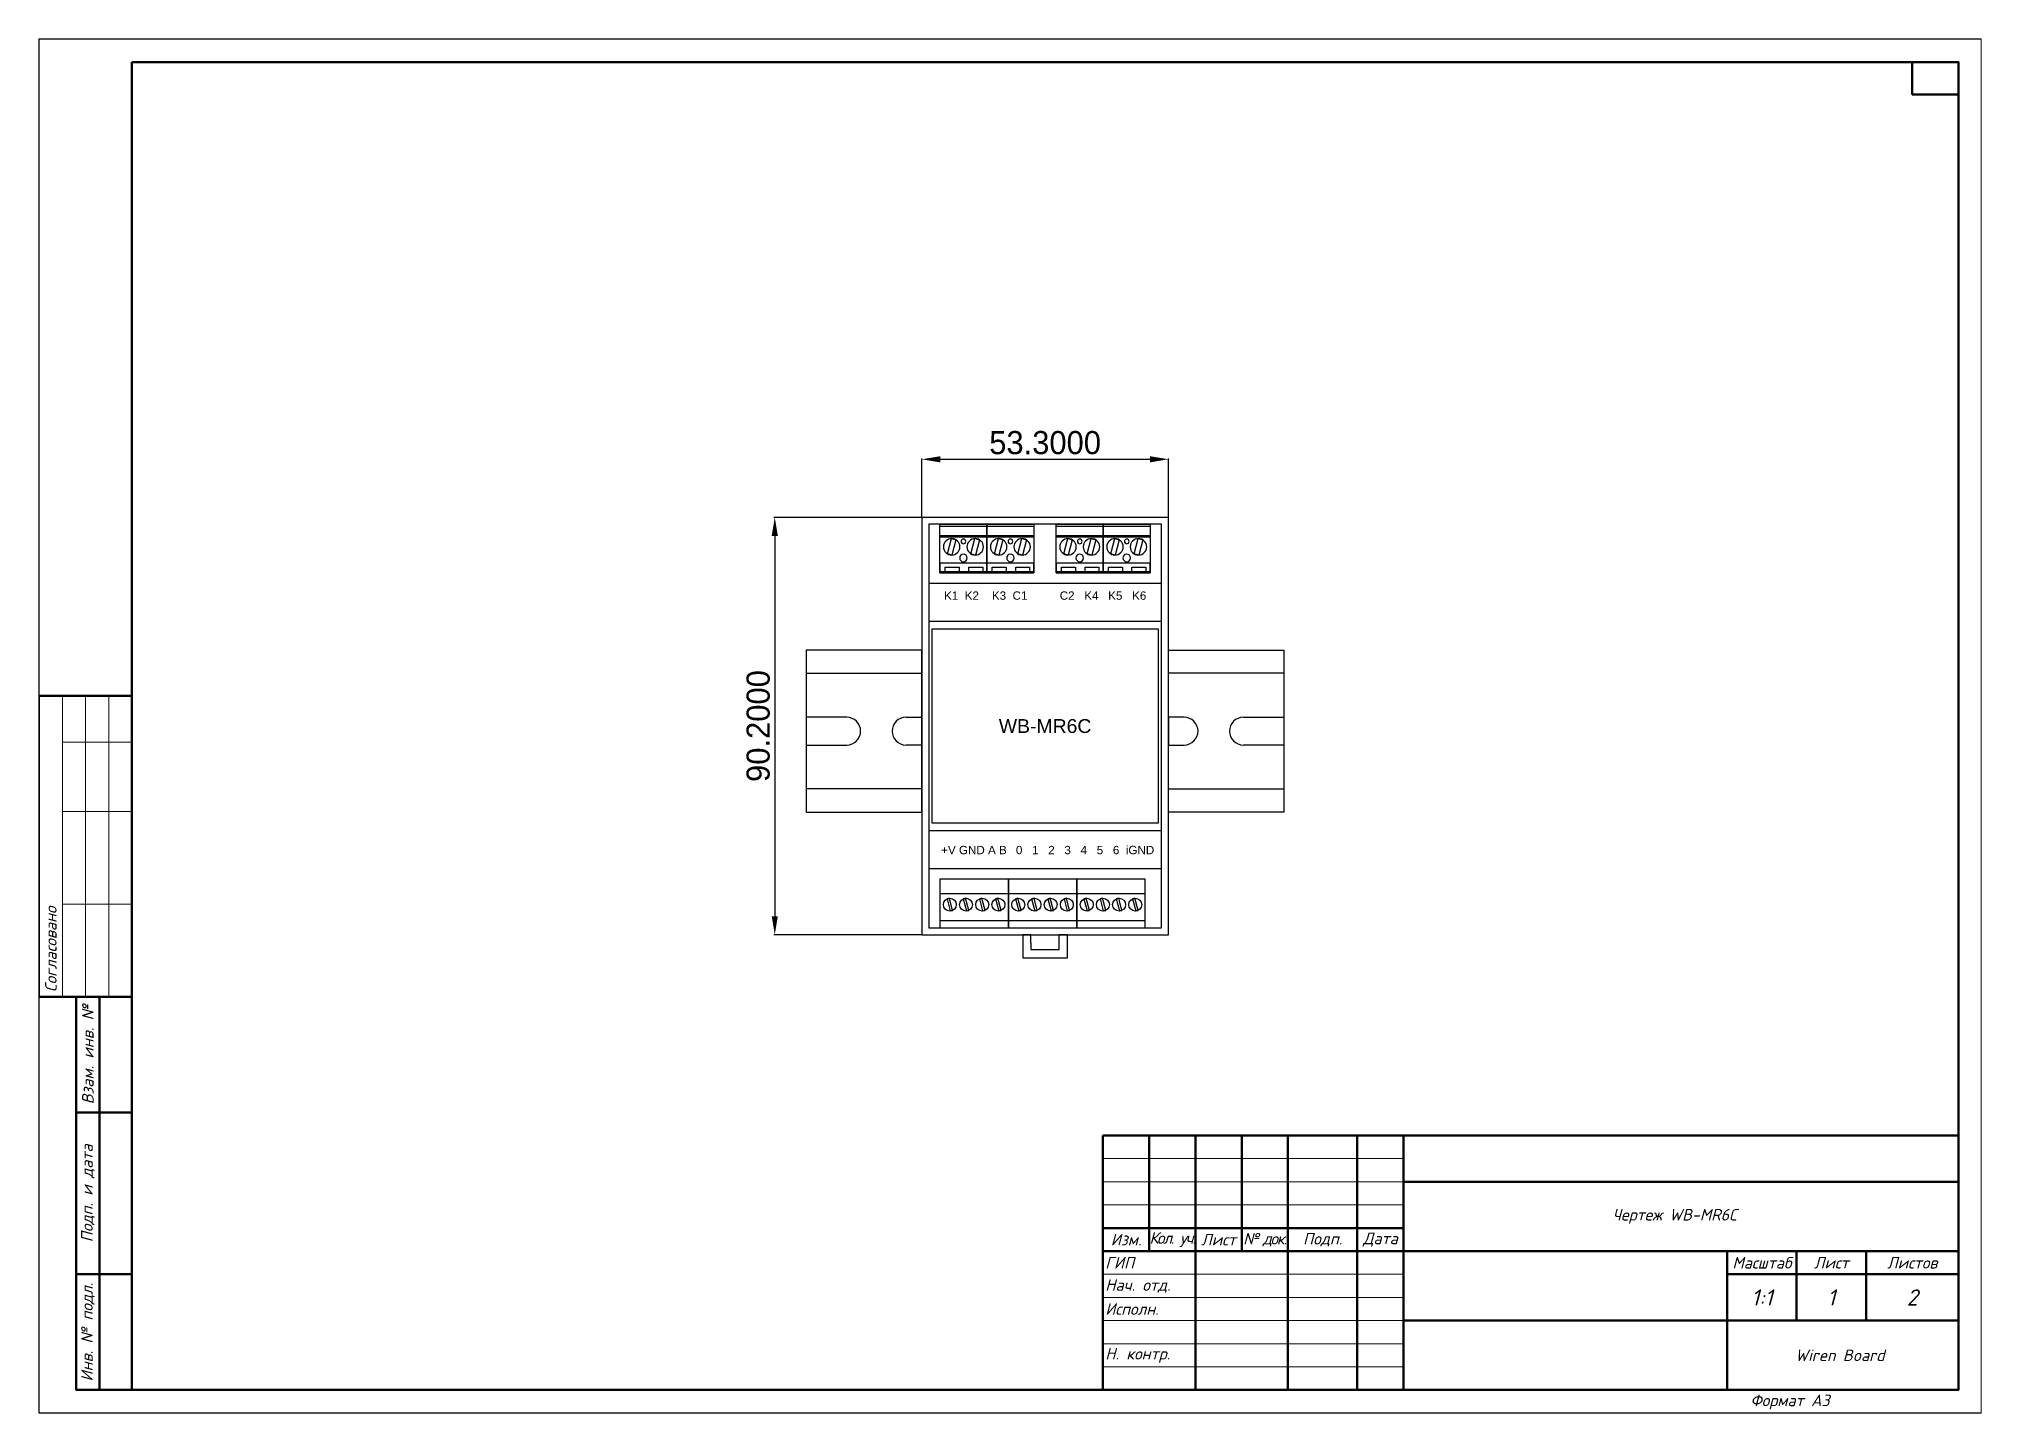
# Paper-space layout 'Wiren Board 1' of a CAD drawing. Header units: millimetres. Extents: x 42 to 378, y 30 to 267.
# The model-space entities are those that its viewports show. They can reach past a viewport. Long polylines and large blocks are cut down to what shows.
import ezdxf
from ezdxf.enums import TextEntityAlignment as Align

# ---------------------------------------------------------------- set-up
doc = ezdxf.new("R2010")
doc.units = ezdxf.units.MM
for name, color, linetype in [('DeviceName', 30, 'Continuous'), ('Layer 1', 71, 'Continuous'), ('Винты', 8, 'Continuous'), ('Клеммники', 125, 'Continuous'), ('Компоненты', 2, 'Continuous')]:
    doc.layers.add(name, color=color, linetype=linetype)
doc.layers.add('DIN-рейка', color=143, linetype='Continuous', plot=False)
doc.layers.add('Размеры', color=253, linetype='Continuous', plot=False)
doc.layers.add('Формат - толстая линия', color=7, linetype='Continuous', lineweight=50)
doc.layers.add('Формат - тонкая линия', color=7, linetype='Continuous', lineweight=20)
doc.styles.add('2.5', font='isocpeui.ttf', dxfattribs={"height": 2.5})
doc.styles.add('3.5', font='isocpeui.ttf', dxfattribs={"height": 3.5})
doc.styles.get("Standard").update_dxf_attribs({"font": 'arial.ttf'})
doc.styles.add('Подписи к клеммникам', font='arial.ttf', dxfattribs={"height": 1.8})
doc.styles.add('размеры', font='g12f13.shx', dxfattribs={"height": 5, "bigfont": '@extfont2.shx'})
doc.dimstyles.new('wb', dxfattribs={"dimtxt": 5, "dimasz": 4, "dimexe": 0.18, "dimexo": 0.0625, "dimgap": 1, "dimtad": 1, "dimdec": 4, "dimzin": 0, "dimdsep": 46, "dimtxsty": 'размеры', "dimcen": 0.09, "dimadec": 0, "dimazin": 0, "dimtfac": 1, "dimtdec": 4, "dimtofl": 0, "dimtmove": 0, "dimatfit": 3, "dimfxl": 1, "dimtolj": 1, "dimtzin": 0, "dimarcsym": 0})

# ---------------------------------------------------------------- blocks, each defined once
blk = doc.blocks.new('Штамп согласования')
at = {"color": 0, "linetype": 'ByBlock', "lineweight": -2, "ltscale": 100}
blk.add_lwpolyline([(-20, 65), (-20, 0)], dxfattribs=at)
at = {"layer": 'Формат - толстая линия', "ltscale": 100}
blk.add_lwpolyline([(-20, 65), (0, 65), (0, 0), (-20, 0)], dxfattribs=at)
at = {"layer": 'Формат - тонкая линия', "ltscale": 100}
for points in [[(-15, 65), (-15, 0)], [(-10, 65), (-10, 0)], [(-5, 65), (-5, 0)], [(-15, 55), (0, 55)], [(-15, 40), (0, 40)], [(-15, 20), (0, 20)]]:
    blk.add_lwpolyline(points, dxfattribs=at)
at = {"color": 0, "linetype": 'ByBlock', "lineweight": -2, "ltscale": 100, "insert": (-17.5, 1), "char_height": 2.5, "width": 65, "attachment_point": 4, "rotation": 90, "style": '2.5'}
blk.add_mtext('Согласовано', dxfattribs=at)
blk = doc.blocks.new('Штамп - основная надпись')
at = {"ltscale": 100}
blk.add_lwpolyline([(0, 55), (0, 0)], dxfattribs=at)
at = {"layer": 'Формат - толстая линия', "ltscale": 100}
blk.add_lwpolyline([(0, 55), (185, 55), (185, 0), (0, 0)], close=True, dxfattribs=at)
for points in [[(10, 55), (10, 30)], [(20, 55), (20, 0)], [(30, 55), (30, 30)], [(40, 55), (40, 0)], [(55, 55), (55, 0)], [(65, 55), (65, 0)], [(65, 45), (185, 45)], [(0, 35), (65, 35)], [(0, 30), (65, 30)], [(65, 30), (185, 30)], [(135, 30), (135, 0)], [(150, 30), (150, 15)], [(165, 30), (165, 15)], [(135, 25), (185, 25)], [(65, 15), (185, 15)]]:
    blk.add_lwpolyline(points, dxfattribs=at)
at = {"layer": 'Формат - тонкая линия', "ltscale": 100}
for points in [[(0, 50), (65, 50)], [(0, 45), (65, 45)], [(0, 40), (65, 40)], [(0, 25), (65, 25)], [(0, 20), (65, 20)], [(0, 15), (65, 15)], [(0, 10), (65, 10)], [(0, 5), (65, 5)]]:
    blk.add_lwpolyline(points, dxfattribs=at)
at = {"color": 0, "linetype": 'ByBlock', "lineweight": -2, "ltscale": 100, "char_height": 2.5, "style": '2.5'}
for s, insert, width, attachment_point in [('Изм.', (5, 32.5), 10, 5), ('{\\T0.75;Кол. уч.}', (15, 32.5), 10, 5), ('Лист', (25, 32.5), 10, 5), ('{\\T0.85;№ док.}', (35, 32.5), 10, 5), ('Подп.', (47.5, 32.5), 15, 5), ('Дата', (60, 32.5), 10, 5), ('ГИП', (0.5, 27.5), 20, 4), ('Масштаб', (142.5, 27.5), 15, 5), ('Лист', (157.5, 27.5), 15, 5), ('Листов', (175, 27.5), 20, 5), ('Нач. отд.', (0.5, 22.5), 20, 4), ('Исполн.', (0.5, 17.5), 20, 4), ('Н. контр.', (0.5, 7.5), 20, 4)]:
    blk.add_mtext(s, dxfattribs=dict(at, insert=insert, width=width, attachment_point=attachment_point))
blk = doc.blocks.new('*U4')
at = {"color": 0, "linetype": 'ByBlock', "lineweight": -2}
blk.add_lwpolyline([(0, 297), (420, 297), (420, 0), (0, 0)], close=True, dxfattribs=at)
at = {"layer": 'Формат - толстая линия'}
blk.add_lwpolyline([(20, 292), (415, 292), (415, 5), (20, 5)], close=True, dxfattribs=at)
at = {"layer": 'Формат - толстая линия', "ltscale": 100}
for points in [[(405, 292), (415, 292), (415, 285), (405, 285)], [(8, 90), (20, 90), (20, 5), (8, 5)]]:
    blk.add_lwpolyline(points, close=True, dxfattribs=at)
for points in [[(13, 90), (13, 5)], [(8, 65), (20, 65)], [(8, 30), (20, 30)]]:
    blk.add_lwpolyline(points, dxfattribs=at)
at = {"ltscale": 100}
for name, p in [('Штамп согласования', (20, 90)), ('Штамп - основная надпись', (230, 5))]:
    blk.add_blockref(name, p, dxfattribs=at)
at = {"color": 0, "linetype": 'ByBlock', "lineweight": -2, "ltscale": 100, "char_height": 2.5, "attachment_point": 5, "rotation": 90, "style": '2.5'}
for s, insert, width in [('Взам. инв. №', (10.5, 77.5), 25), ('Подп. и дата', (10.5, 47.5), 35), ('Инв. № подл.', (10.5, 17.5), 25)]:
    blk.add_mtext(s, dxfattribs=dict(at, insert=insert, width=width))
at = {"color": 0, "linetype": 'ByBlock', "lineweight": -2, "ltscale": 100}
for tag, height, style, p in [('№', 3.5, '3.5', (410, 288.5)), ('ДОКУМЕНТ', 3.5, '3.5', (355, 55)), ('НАИМЕНОВАНИЕ_УСТРОЙСТВА', 2.5, '2.5', (355, 42.5)), ('ВЕРСИЯ', 2.5, '2.5', (330, 27.5)), ('МАСШТАБ', 3.5, '3.5', (372.5, 25)), ('ЛИСТ', 3.5, '3.5', (387.5, 25)), ('ЛИСТОВ', 3.5, '3.5', (405, 25)), ('ИЗОБРАЖЕНИЯ_ЛИСТА', 2.5, '2.5', (330, 12.5)), ('ОРГАНИЗАЦИЯ', 2.5, '2.5', (390, 12.5))]:
    blk.add_attdef(tag, text='', height=height, dxfattribs=dict(at, style=style)).set_placement(p, align=Align.MIDDLE_CENTER)
at = {"color": 0, "linetype": 'ByBlock', "lineweight": -2, "ltscale": 100, "style": '2.5'}
for tag, p in [('ГИП', (250.2, 31.25)), ('НАЧ.ОТД.', (250.2, 26.25)), ('ИСПОЛН.', (250.2, 21.25)), ('Н.КОНТР.', (250.2, 11.25)), ('ФОРМАТ', (370, 1.5))]:
    blk.add_attdef(tag, p, '', height=2.5, dxfattribs=at)
at = {"color": 0, "linetype": 'ByBlock', "lineweight": -2, "ltscale": 100, "style": '2.5', "width": 0.8}
for tag, p in [('ДАТА_1', (290, 32.5)), ('ДАТА_2', (290, 27.5)), ('ДАТА_3', (290, 22.5)), ('ДАТА_4', (290, 12.5))]:
    blk.add_attdef(tag, text='', height=2.5, dxfattribs=at).set_placement(p, align=Align.MIDDLE_CENTER)
blk = doc.blocks.new('*D12')
at = {"layer": 'Defpoints', "color": 0, "transparency": 16777216}
for p in [(53.3, 76.25), (0, 63.7), (53.3, 63.7)]:
    blk.add_point(p, dxfattribs=at)
at = {"layer": 'Размеры', "color": 0, "lineweight": -2, "transparency": 16777216}
for p, q in [((0, 63.76), (0, 76.43)), ((4, 76.25), (49.3, 76.25)), ((53.3, 63.76), (53.3, 76.43))]:
    blk.add_line(p, q, dxfattribs=at)
at = {"layer": 'Размеры', "color": 0, "transparency": 16777216}
for points in [[(4, 76.92), (4, 75.58), (0, 76.25)], [(49.3, 76.92), (49.3, 75.58), (53.3, 76.25)]]:
    blk.add_solid(points, dxfattribs=at)
at = {"layer": 'Размеры', "color": 0, "transparency": 16777216, "insert": (26.65, 79.82), "char_height": 5, "attachment_point": 5, "style": 'размеры'}
blk.add_mtext('\\A1;53.3000', dxfattribs=at)
blk = doc.blocks.new('*D13')
at = {"layer": 'Defpoints', "color": 0, "transparency": 16777216}
for p in [(0, 63.7), (-31.8, -26.5), (0, -26.5)]:
    blk.add_point(p, dxfattribs=at)
at = {"layer": 'Размеры', "color": 0, "lineweight": -2, "transparency": 16777216}
for p, q in [((-0.06, 63.7), (-31.98, 63.7)), ((-31.8, 59.7), (-31.8, -22.5)), ((-0.06, -26.5), (-31.98, -26.5))]:
    blk.add_line(p, q, dxfattribs=at)
at = {"layer": 'Размеры', "color": 0, "transparency": 16777216}
for points in [[(-32.47, 59.7), (-31.14, 59.7), (-31.8, 63.7)], [(-32.47, -22.5), (-31.14, -22.5), (-31.8, -26.5)]]:
    blk.add_solid(points, dxfattribs=at)
at = {"layer": 'Размеры', "color": 0, "transparency": 16777216, "insert": (-35.37, 18.6), "char_height": 5, "attachment_point": 5, "rotation": 90, "style": 'размеры'}
blk.add_mtext('\\A1;90.2000', dxfattribs=at)
blk = doc.blocks.new('*U23')
at = {"layer": 'Винты'}
blk.add_lwpolyline([(0.09, -1.37), (0.61, -1.24), (-0.09, 1.37), (-0.61, 1.24)], close=True, dxfattribs=at)
blk.add_circle((0, 0), 1.4, dxfattribs=at)
blk = doc.blocks.new('*U24')
at = {"layer": 'Клеммники', "color": 0, "linetype": 'ByBlock', "lineweight": -2, "transparency": 16777216}
for p in [(0, 0), (3.5, 0), (7, 0), (10.5, 0)]:
    blk.add_blockref('*U23', p, dxfattribs=at)
blk = doc.blocks.new('15EDGKC-3.5-04P')
at = {"layer": 'Клеммники'}
blk.add_line((0, 10.5), (0, 10.5), dxfattribs=at)
for points in [[(0, 0), (14.8, 0), (14.8, 10.5), (0, 10.5)], [(0, 7.4), (14.8, 7.4), (14.8, 10.5), (0, 10.5)], [(0, 0), (14.8, 0), (14.8, 1.5), (0, 1.5)]]:
    blk.add_lwpolyline(points, close=True, dxfattribs=at)
blk.add_blockref('*U24', (2.15, 5), dxfattribs=at)
blk = doc.blocks.new('*U91')
at = {"layer": 'Винты'}
blk.add_lwpolyline([(-0.05, -1.78), (0.93, -1.51), (0.05, 1.78), (-0.93, 1.51)], close=True, dxfattribs=at)
blk.add_circle((0, 0), 1.78, dxfattribs=at)
blk = doc.blocks.new('*U92')
at = {"layer": 'Винты', "color": 0, "linetype": 'ByBlock', "lineweight": -2, "transparency": 16777216}
for p in [(0, 0), (5.08, 0)]:
    blk.add_blockref('*U91', p, dxfattribs=at)
blk = doc.blocks.new('*U93')
at = {"layer": 'Клеммники'}
blk.add_circle((0, 0), 0.81, dxfattribs=at)
blk = doc.blocks.new('*U94')
at = {"layer": 'Клеммники', "color": 0, "linetype": 'ByBlock', "lineweight": -2, "transparency": 16777216}
blk.add_blockref('*U93', (0, 0), dxfattribs=at)
blk = doc.blocks.new('*U95')
at = {"layer": 'Клеммники'}
blk.add_circle((0, 0), 0.5, dxfattribs=at)
blk = doc.blocks.new('*U96')
at = {"layer": 'Клеммники', "color": 0, "linetype": 'ByBlock', "lineweight": -2, "transparency": 16777216}
blk.add_blockref('*U95', (0, 0), dxfattribs=at)
blk = doc.blocks.new('*U97')
at = {"layer": 'Клеммники'}
blk.add_lwpolyline([(-1.51, -0.63), (1.51, -0.63), (1.51, 0.63), (-1.51, 0.63)], close=True, dxfattribs=at)
blk = doc.blocks.new('*U98')
at = {"layer": 'Клеммники', "color": 0, "linetype": 'ByBlock', "lineweight": -2, "transparency": 16777216}
for p in [(0, 0), (5.08, 0)]:
    blk.add_blockref('*U97', p, dxfattribs=at)
blk = doc.blocks.new('DG129-5.08-02P')
at = {"layer": 'Клеммники'}
for points in [[(0, 10.5), (10.16, 10.5), (10.16, 8.38), (0, 8.38)], [(0, 0), (10.16, 0), (10.16, 10.5), (0, 10.5)], [(0, 10.5), (10.16, 10.5), (10.16, 10.28), (0, 10.28)], [(0, 0), (10.16, 0), (10.16, 2.76), (0, 2.76)], [(0, 0), (10.16, 0), (10.16, 2.52), (0, 2.52)], [(0, 0), (10.16, 0), (10.16, 0.45), (0, 0.45)]]:
    blk.add_lwpolyline(points, close=True, dxfattribs=at)
at = {"layer": 'Винты'}
blk.add_blockref('*U92', (2.54, 4.87), dxfattribs=at)
at = {"layer": 'Клеммники'}
for name, p in [('*U98', (2.65, 9.87)), ('*U94', (5.08, 7.27)), ('*U96', (5.08, 3.7))]:
    blk.add_blockref(name, p, dxfattribs=at)
blk = doc.blocks.new('*U11')
at = {"layer": 'DIN-рейка'}
for p, q in [((23.6, -28.3), (23.6, -26.5)), ((29.7, -28.3), (29.7, -26.5))]:
    blk.add_line(p, q, dxfattribs=at)
for points in [[(-25, 0), (0, 0), (0, 35), (-25, 35)], [(-25, 30), (0, 30), (0, 35), (-25, 35)], [(78.3, 0), (53.3, 0), (53.3, 35), (78.3, 35)], [(78.3, 30), (53.3, 30), (53.3, 35), (78.3, 35)], [(-25, 0), (0, 0), (0, 5), (-25, 5)], [(78.3, 0), (53.3, 0), (53.3, 5), (78.3, 5)]]:
    blk.add_lwpolyline(points, close=True, dxfattribs=at)
for points in [[(-16.23259, 20.5), (-25, 20.5), (-25, 14.5), (-16.23259, 14.5)], [(-3.41592, 20.5), (0, 20.5), (0, 14.5), (-3.41592, 14.5)], [(56.71592, 20.5), (53.3, 20.5), (53.3, 14.5), (56.71592, 14.5)], [(69.53259, 20.5), (78.3, 20.5), (78.3, 14.5), (69.53259, 14.5)], [(23.6, -26.5), (21.8, -26.5), (21.8, -31.5), (31.5, -31.5), (31.5, -26.5), (29.7, -26.5)], [(23.6, -28.3), (23.6, -29.7), (29.7, -29.7), (29.7, -28.3)]]:
    blk.add_lwpolyline(points, dxfattribs=at)
for centre, start, end in [((-16.23259, 17.5), 270, 90), ((-3.41592, 17.5), 90, 270), ((56.71592, 17.5), 270, 90), ((69.53259, 17.5), 90, 270)]:
    blk.add_arc(centre, 3, start, end, dxfattribs=at)
at = {"layer": 'Layer 1'}
for p, q in [((53.3, 63.7), (0, 63.7)), ((0, 63.7), (0, -26.5)), ((53.3, -26.5), (53.3, 63.7)), ((51.8, 62.2), (1.5, 62.2)), ((1.5, 62.2), (1.5, -25)), ((51.8, -25), (51.8, 62.2)), ((51.8, 49.41), (1.5, 49.41)), ((53.3, -12.21), (53.3, 49.41)), ((51.8, 41.17), (1.5, 41.17)), ((51.15, 39.55), (2.15, 39.55)), ((2.15, 39.55), (2.15, -2.35)), ((51.15, -2.35), (51.15, 39.55)), ((1.5, -3.97), (51.8, -3.97)), ((2.15, -2.35), (51.15, -2.35)), ((53.3, -3.97), (53.3, -3.97)), ((1.5, -12.21), (51.8, -12.21)), ((1.5, -25), (51.8, -25)), ((0, -26.5), (53.3, -26.5))]:
    blk.add_line(p, q, dxfattribs=at)
blk.add_lwpolyline([(0, 41.17), (0, 41.17), (0, -3.97)], dxfattribs=at)
at = {"layer": 'DeviceName'}
blk.add_attdef('DEVICENAME', text='', height=3, dxfattribs=at).set_placement((26.65, 18.6), align=Align.MIDDLE_CENTER)
at = {"layer": 'Размеры'}
dim = blk.add_linear_dim(base=(53.3, 76.24912), p1=(0, 63.7), p2=(53.3, 63.7), dimstyle='wb', dxfattribs=at)
dim.commit()
dim.dimension.update_dxf_attribs({"geometry": '*D12', "text_midpoint": (26.65, 79.81747)})
dim = blk.add_linear_dim(base=(-31.80358, -26.5), p1=(0, 63.7), p2=(0, -26.5), angle=90, dimstyle='wb', dxfattribs=at)
dim.commit()
dim.dimension.update_dxf_attribs({"geometry": '*D13', "text_midpoint": (-35.36756, 18.6)})

msp = doc.modelspace()

# ---------------------------------------------------------------- block references
ref = msp.add_blockref('*U4', (0.1, 0))
ref.add_attrib('ОБЪЕКТ_СТРОИТЕЛЬСТВА_001', 'Чертеж WB-MR6С', (340.28, 41.62), dxfattribs={"color": 0, "linetype": 'ByBlock', "lineweight": -2, "ltscale": 100, "height": 2.5, "style": '2.5'})
ref.add_attrib('ОРГАНИЗАЦИЯ_001', 'Wiren Board', (379.79, 11.25), dxfattribs={"color": 0, "linetype": 'ByBlock', "lineweight": -2, "ltscale": 100, "height": 2.5, "style": '2.5'})
ref.add_attrib('СТАДИЯ', '1:1', dxfattribs={"color": 0, "linetype": 'ByBlock', "lineweight": -2, "ltscale": 100, "height": 3.5, "style": '3.5'}).set_placement((372.6, 25), align=Align.MIDDLE_CENTER)
ref.add_attrib('ЛИСТ', '1', dxfattribs={"color": 0, "linetype": 'ByBlock', "lineweight": -2, "ltscale": 100, "height": 3.5, "style": '3.5'}).set_placement((387.6, 25), align=Align.MIDDLE_CENTER)
ref.add_attrib('ЛИСТОВ', '2', dxfattribs={"color": 0, "linetype": 'ByBlock', "lineweight": -2, "ltscale": 100, "height": 3.5, "style": '3.5'}).set_placement((405.1, 25), align=Align.MIDDLE_CENTER)
ref.add_attrib('ФОРМАТ', 'Формат A3', (370.1, 1.5), dxfattribs={"color": 0, "linetype": 'ByBlock', "lineweight": -2, "ltscale": 100, "height": 2.5, "style": '2.5'})
at = {"layer": 'Клеммники', "xscale": -1, "rotation": 180}
for p in [(194.85, 192.09), (205.01, 192.09), (220, 192.09), (230.16, 192.09)]:
    msp.add_blockref('DG129-5.08-02P', p, dxfattribs=at)
at = {"layer": 'Клеммники'}
for p in [(194.84, 104.89), (209.64, 104.89), (224.44, 104.89)]:
    msp.add_blockref('15EDGKC-3.5-04P', p, dxfattribs=at)
at = {"layer": 'Компоненты'}
msp.add_blockref('*U11', (190.94, 129.89), dxfattribs=at).add_auto_attribs({'DEVICENAME': 'WB-MR6С'})

# ---------------------------------------------------------------- texts
at = {"style": 'Подписи к клеммникам'}
for s, p in [('K1  K2    K3  C1          C2   K4   K5   K6 ', (195.74, 175.78)), ('+V GND A B', (195.12, 120.79)), ('0   1   2   3   4   5   6  iGND', (211.28, 120.79))]:
    msp.add_text(s, height=1.8, dxfattribs=at).set_placement(p)

psp = doc.layouts.new('Wiren Board 1')

# ---------------------------------------------------------------- viewports
at = {"layer": '0'}
psp.add_viewport(center=(210, 148.5), size=(336, 237.6), view_center_point=(210, 148.5), view_height=297, dxfattribs=at)

doc.saveas('drawing.dxf')
